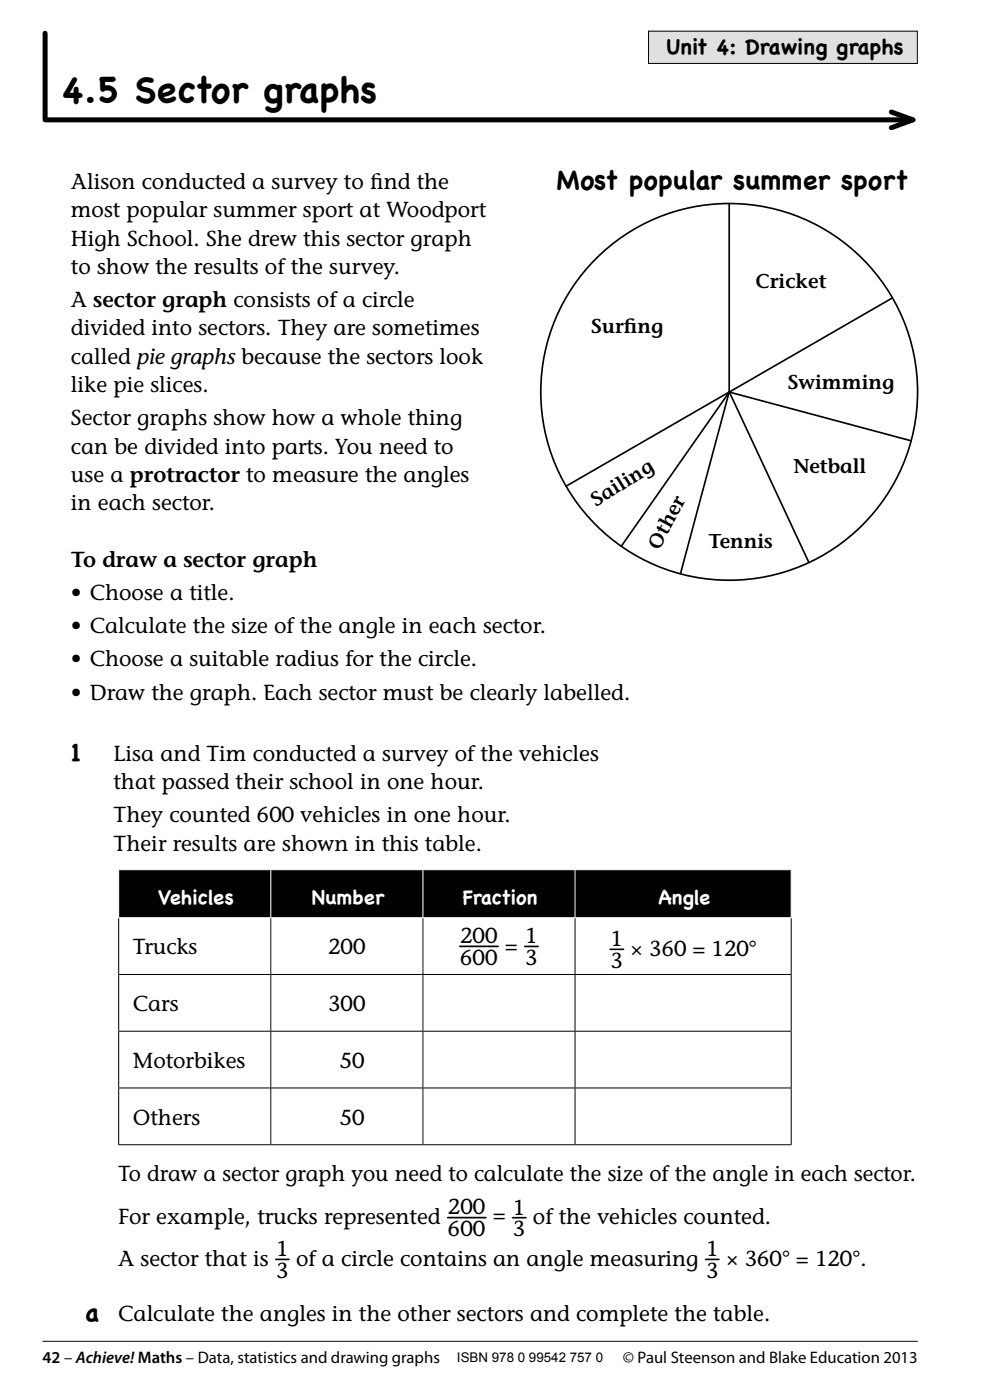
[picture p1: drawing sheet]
<svg xmlns="http://www.w3.org/2000/svg" width="208mm" height="296mm" viewBox="0 0 208 296" stroke-linecap="round" stroke-linejoin="round" font-family="sans-serif">
<defs><g id="words">
<text font-size="7.8" x="13" y="21.6">4.5 Sector graphs</text>
<text font-size="5.6" x="117.7" y="39.9">Most popular summer sport</text>
<g font-size="5.3">
<text x="15" y="160.9">1</text>
<text x="18" y="279.2">a</text>
</g>
<g font-size="4.6">
<text x="140.7" y="11.5">Unit 4: Drawing graphs</text>
<text x="15" y="39.9">Alison conducted a survey to f</text>
<text x="78.2" y="39.9">ind the</text>
<text x="15" y="45.9">most popular summer sport at Woodport</text>
<text x="15" y="51.9">High School. She drew this sector graph</text>
<text x="15" y="57.9">to show the results of the survey.</text>
<text x="15" y="64.9">A sector graph consists of a circle</text>
<text x="15" y="70.9">divided into sectors. They are sometimes</text>
<text x="15" y="76.9">called pie graphs because the sectors look</text>
<text x="15" y="82.9">like pie slices.</text>
<text x="15" y="89.9">Sector graphs show how a whole thing</text>
<text x="15" y="95.9">can be divided into parts. You need to</text>
<text x="15" y="101.9">use a protractor to measure the angles</text>
<text x="15" y="107.9">in each sector.</text>
<text x="15" y="119.9">To draw a sector graph</text>
<text x="15" y="126.9">• Choose a title.</text>
<text x="15" y="133.9">• Calculate the size of the angle in each sector.</text>
<text x="15" y="140.9">• Choose a suitable radius for the circle.</text>
<text x="15" y="147.9">• Draw the graph. Each sector must be clearly labelled.</text>
<text x="24" y="160.9">Lisa and Tim conducted a survey of the vehicles</text>
<text x="24" y="166.9">that passed their school in one hour.</text>
<text x="24" y="173.9">They counted 600 vehicles in one hour.</text>
<text x="24" y="179.9">Their results are shown in this table.</text>
<text x="28.1" y="201.8">Trucks</text>
<text x="69.4" y="201.8">200</text>
<text x="97.3" y="199.4">200</text>
<text x="106.8" y="201.4">=</text>
<text x="111" y="199.4">1</text>
<text x="129.1" y="200">1</text>
<text x="133.3" y="202.1">× 360 = 120°</text>
<text x="97.3" y="204">600</text>
<text x="111" y="204">3</text>
<text x="129.1" y="204.6">3</text>
<text x="28.1" y="213.8">Cars</text>
<text x="69.4" y="213.8">300</text>
<text x="28.1" y="225.8">Motorbikes</text>
<text x="71.8" y="225.8">50</text>
<text x="28.1" y="237.8">Others</text>
<text x="71.8" y="237.8">50</text>
<text x="25" y="249.7">To draw a sector graph you need to calculate the size of the angle in each sector.</text>
<text x="94.7" y="256.8">200</text>
<text x="108.4" y="256.8">1</text>
<text x="25" y="258.7">For example, trucks represented</text>
<text x="94.7" y="261.4">600</text>
<text x="104.2" y="258.3">=</text>
<text x="108.4" y="261.4">3</text>
<text x="112.7" y="258.7">of the vehicles counted.</text>
<text x="25" y="267.7">A sector that is</text>
<text x="58.4" y="265.6">1</text>
<text x="62.6" y="267.7">of a circle contains an angle measuring</text>
<text x="149.2" y="265.6">1</text>
<text x="153.5" y="267.7">× 360° = 120°.</text>
<text x="58.4" y="270.2">3</text>
<text x="149.2" y="270.2">3</text>
<text x="25" y="279.2">Calculate the angles in the other sectors and complete the table.</text>
</g>
<g font-size="4.2">
<text x="159.7" y="61">Cricket</text>
<text x="124.9" y="70.4">Surf</text>
<text x="131.9" y="70.4">ing</text>
<text x="166.5" y="82.2">Swimming</text>
<text x="167.7" y="100">Netball</text>
<text x="126" y="107.1" transform="rotate(-32 126 107.1)">Sailing</text>
<text x="139.3" y="116.4" transform="rotate(-62 139.3 116.4)">Other</text>
<text x="149.7" y="116">Tennis</text>
</g>
<g font-size="4.2" fill="#fff">
<text x="33.4" y="191">Vehicles</text>
<text x="65.9" y="191">Number</text>
<text x="97.8" y="191">Fraction</text>
<text x="139.2" y="191">Angle</text>
</g>
<g font-size="3.5">
<text x="9" y="288.2">42 – Achieve! Maths – Data, statistics and drawing graphs</text>
<text x="131.6" y="288.2">© Paul Steenson and Blake Education 2013</text>
</g>
<text font-size="2.8" x="96.6" y="288.1">ISBN 978 0 99542 757 0</text>
</g></defs>
<g fill="none" stroke="#000" stroke-width=".21">
<path d="M25.1 194.1v11.8M57.2 194.1v11.8M89.4 194.1v11.8M121.6 194.1v11.8M167.2 194.1v11.8M25 206h142.3M25 218h142.3M25.1 206.1v11.8M25.1 218.1v11.8M57.2 206.1v11.8M57.2 218.1v11.8M89.4 206.1v11.8"/>
<path d="M89.4 218.1v11.8M121.6 206.1v11.8M121.6 218.1v11.8M167.2 206.1v11.8M167.2 218.1v11.8M25 230h142.3M25.1 230.1v11.8M57.2 230.1v11.8M89.4 230.1v11.8M121.6 230.1v11.8M167.2 230.1v11.8M25 242h142.3"/>
<path d="M9 283.6h185"/>
</g>
<path d="M9.5 7v18M9.5 25.3h183.5M188.4 23.7l4.6 1.6-4.6 1.7" fill="none" stroke="#000" stroke-width="1.1"/>
<path d="M25.1 183.9h32.1v10.1h-32.1zM57.2 183.9h32.2v10.1h-32.2zM89.4 183.9h32.2v10.1h-32.2zM121.6 183.9h45.6v10.1h-45.6z" fill="#000"/>
<path d="M25 183.9h142.3M25 194h142.3M25.1 184v9.9M57.2 184v9.9M89.4 184v9.9M121.6 184v9.9M167.2 184v9.9" fill="none" stroke="#fff" stroke-width=".21"/>
<path d="M97.2 200.1h8.1M110.9 200.1h2.8M129 200.7h2.8M94.6 257.4h8.1M108.3 257.5h2.9M58.3 266.3h2.8M149.1 266.3h2.9" fill="none" stroke="#000" stroke-width=".35"/>
<path d="M137.1 6.6h56.8v6.8h-56.8z" fill="#e0e0e0"/>
<path d="M137.1 6.6h56.8v6.8h-56.8z" fill="none" stroke="#000" stroke-width=".21"/>
<g fill="none" stroke="#000" stroke-width=".35">
<path d="M154.1 43.2v39.6M188.6 63l-34.4 19.9M154.1 82.9l-10.2 38.3M154.1 82.9l-22.7 32.5M154.1 82.9l-34.4 19.9M154.2 82.9l38.3 10.3M154.2 82.9l16.8 36"/>
<circle cx="154.1" cy="82.8" r="39.8"/>
</g>
<use href="#words"/>
</svg>
